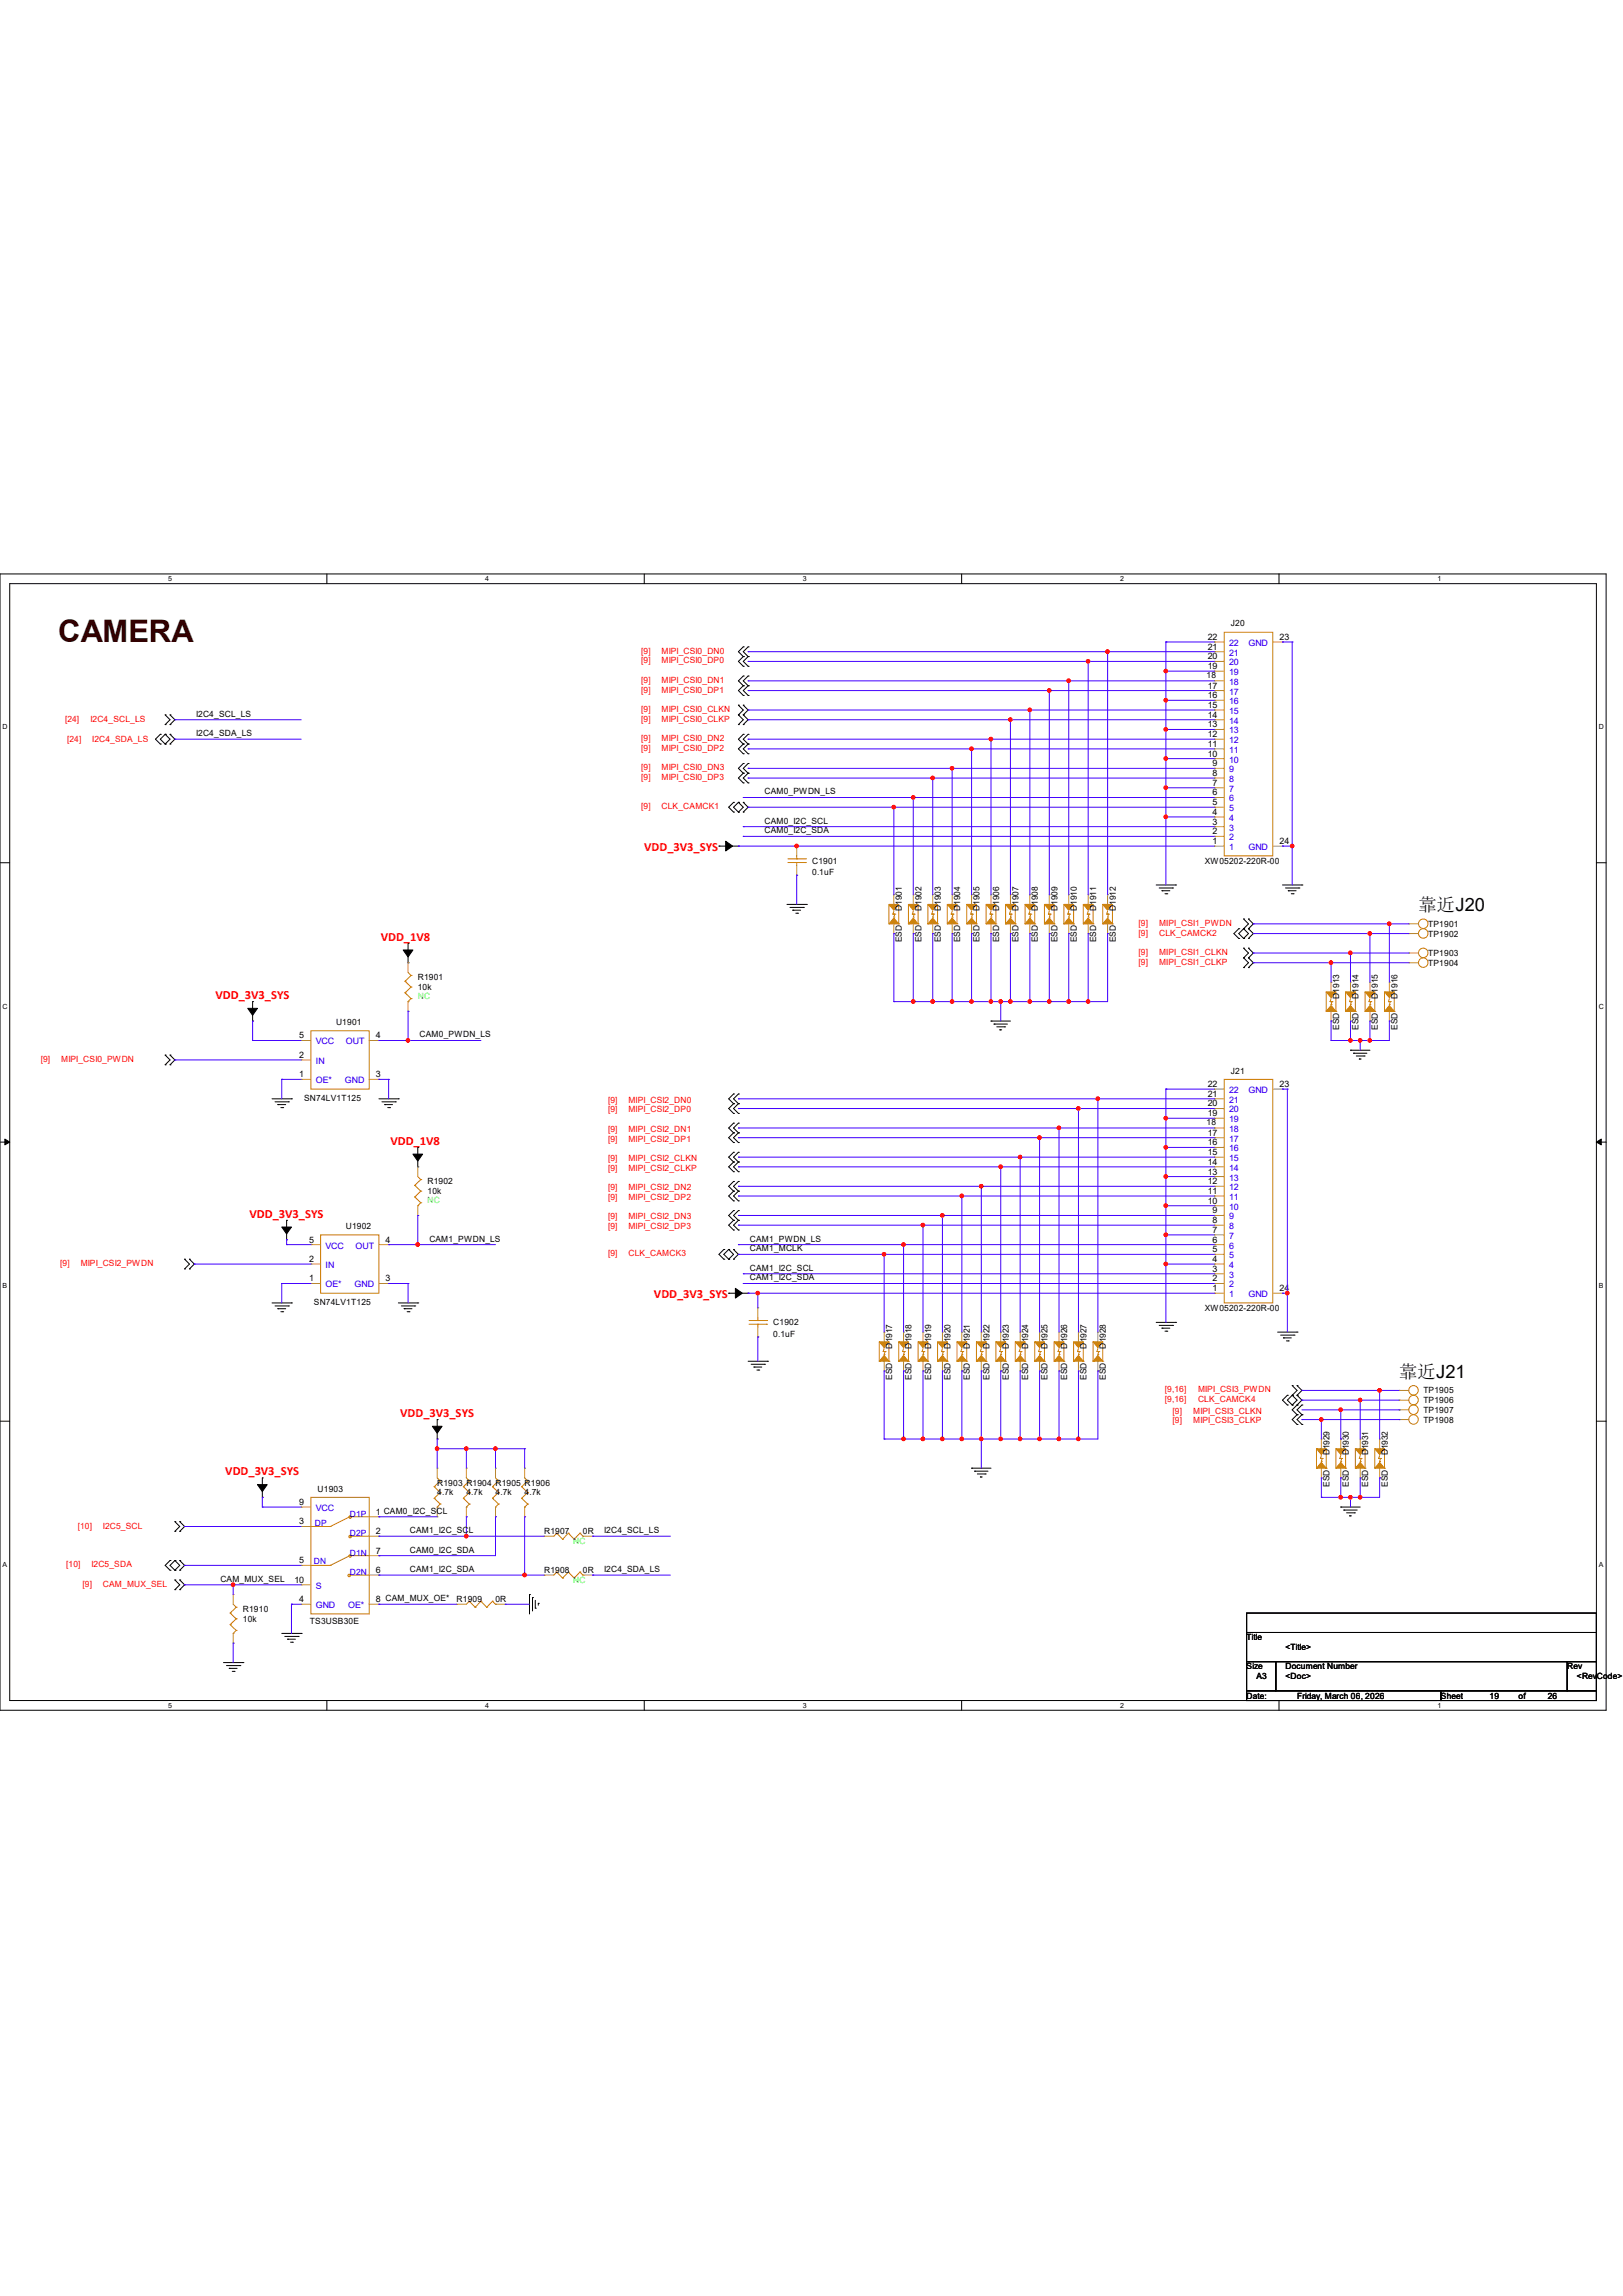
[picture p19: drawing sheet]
<svg xmlns="http://www.w3.org/2000/svg" width="297mm" height="420mm" viewBox="0 0 297 420" stroke-linecap="round" stroke-linejoin="round" font-family="sans-serif">
<defs><g id="words">
<text font-size="5.7" fill="#400000" x="10.7" y="117.4">CAMERA</text>
<g font-size="3.3">
<text x="259.6" y="166.7">靠近J20</text>
<text x="256" y="252">靠近J21</text>
</g>
<g font-size="2.3" fill="#f00">
<text x="117.9" y="155.7">VDD_3V3_SYS</text>
<text x="69.7" y="172">VDD_1V8</text>
<text x="39.5" y="182.7">VDD_3V3_SYS</text>
<text x="71.5" y="209.4">VDD_1V8</text>
<text x="45.7" y="222.7">VDD_3V3_SYS</text>
<text x="119.7" y="237.5">VDD_3V3_SYS</text>
<text x="73.2" y="259.2">VDD_3V3_SYS</text>
<text x="41.2" y="269.8">VDD_3V3_SYS</text>
</g>
<g font-size="1.6" fill="#f00">
<text x="117.3" y="119.6">[9]</text>
<text x="121.1" y="119.6">MIPI_CSI0_DN0</text>
<text x="117.3" y="121.4">[9]</text>
<text x="117.3" y="124.9">[9]</text>
<text x="121.1" y="121.4">MIPI_CSI0_DP0</text>
<text x="121.1" y="124.9">MIPI_CSI0_DN1</text>
<text x="117.3" y="130.3">[9]</text>
<text x="117.3" y="126.7">[9]</text>
<text x="121.1" y="130.3">MIPI_CSI0_CLKN</text>
<text x="121.1" y="126.7">MIPI_CSI0_DP1</text>
<text x="11.9" y="132">[24]</text>
<text x="12.3" y="135.8">[24]</text>
<text x="16.6" y="132">I2C4_SCL_LS</text>
<text x="16.9" y="135.8">I2C4_SDA_LS</text>
<text x="117.3" y="132">[9]</text>
<text x="117.3" y="135.6">[9]</text>
<text x="117.3" y="137.4">[9]</text>
<text x="121.1" y="132">MIPI_CSI0_CLKP</text>
<text x="121.1" y="135.6">MIPI_CSI0_DN2</text>
<text x="121.1" y="137.4">MIPI_CSI0_DP2</text>
<text x="117.3" y="140.9">[9]</text>
<text x="117.3" y="142.7">[9]</text>
<text x="121.1" y="140.9">MIPI_CSI0_DN3</text>
<text x="121.1" y="142.7">MIPI_CSI0_DP3</text>
<text x="117.3" y="148">[9]</text>
<text x="121.1" y="148">CLK_CAMCK1</text>
<text x="208.4" y="171.2">[9]</text>
<text x="208.4" y="169.4">[9]</text>
<text x="212.1" y="171.2">CLK_CAMCK2</text>
<text x="212.1" y="169.4">MIPI_CSI1_PWDN</text>
<text x="208.4" y="174.7">[9]</text>
<text x="208.4" y="176.5">[9]</text>
<text x="212.1" y="174.7">MIPI_CSI1_CLKN</text>
<text x="212.1" y="176.5">MIPI_CSI1_CLKP</text>
<text x="7.5" y="194.3">[9]</text>
<text x="11.2" y="194.3">MIPI_CSI0_PWDN</text>
<text x="111.3" y="201.7">[9]</text>
<text x="111.3" y="203.5">[9]</text>
<text x="115" y="201.7">MIPI_CSI2_DN0</text>
<text x="115" y="203.5">MIPI_CSI2_DP0</text>
<text x="111.3" y="207">[9]</text>
<text x="111.3" y="208.8">[9]</text>
<text x="115" y="207">MIPI_CSI2_DN1</text>
<text x="115" y="208.8">MIPI_CSI2_DP1</text>
<text x="111.3" y="212.4">[9]</text>
<text x="111.3" y="214.2">[9]</text>
<text x="115" y="212.4">MIPI_CSI2_CLKN</text>
<text x="115" y="214.2">MIPI_CSI2_CLKP</text>
<text x="111.3" y="217.7">[9]</text>
<text x="111.3" y="219.5">[9]</text>
<text x="115" y="217.7">MIPI_CSI2_DN2</text>
<text x="115" y="219.5">MIPI_CSI2_DP2</text>
<text x="111.3" y="223">[9]</text>
<text x="111.3" y="224.8">[9]</text>
<text x="115" y="223">MIPI_CSI2_DN3</text>
<text x="115" y="224.8">MIPI_CSI2_DP3</text>
<text x="11" y="231.6">[9]</text>
<text x="14.8" y="231.6">MIPI_CSI2_PWDN</text>
<text x="111.3" y="229.8">[9]</text>
<text x="115" y="229.8">CLK_CAMCK3</text>
<text x="213.2" y="254.7">[9,16]</text>
<text x="213.2" y="256.5">[9,16]</text>
<text x="219.2" y="254.7">MIPI_CSI3_PWDN</text>
<text x="219.2" y="256.5">CLK_CAMCK4</text>
<text x="214.6" y="258.6">[9]</text>
<text x="214.6" y="260.4">[9]</text>
<text x="218.4" y="258.6">MIPI_CSI3_CLKN</text>
<text x="218.4" y="260.4">MIPI_CSI3_CLKP</text>
<text x="14.2" y="279.6">[10]</text>
<text x="18.8" y="279.6">I2C5_SCL</text>
<text x="12.1" y="286.7">[10]</text>
<text x="16.7" y="286.7">I2C5_SDA</text>
<text x="15.1" y="290.3">[9]</text>
<text x="18.8" y="290.3">CAM_MUX_SEL</text>
</g>
<g font-size="1.6">
<text x="221" y="118.8">21</text>
<text x="221" y="117.1">22</text>
<text x="225.3" y="114.6">J20</text>
<text x="234.1" y="117.1">23</text>
<text x="220.8" y="124">18</text>
<text x="221" y="125.9">17</text>
<text x="221" y="122.4">19</text>
<text x="221" y="120.6">20</text>
<text x="35.9" y="131.1">I2C4_SCL_LS</text>
<text x="221" y="131.3">14</text>
<text x="221" y="129.5">15</text>
<text x="221" y="127.7">16</text>
<text x="35.9" y="134.7">I2C4_SDA_LS</text>
<text x="221" y="136.6">11</text>
<text x="221" y="134.8">12</text>
<text x="221" y="133.1">13</text>
<text x="221" y="138.4">10</text>
<text x="221.9" y="143.7">7</text>
<text x="221.9" y="141.9">8</text>
<text x="221.9" y="140.2">9</text>
<text x="139.9" y="145.3">CAM0_PWDN_LS</text>
<text x="221.9" y="149.1">4</text>
<text x="221.9" y="147.3">5</text>
<text x="221.9" y="145.5">6</text>
<text x="139.9" y="150.7">CAM0_I2C_SCL</text>
<text x="139.9" y="152.4">CAM0_I2C_SDA</text>
<text x="221.9" y="154.4">1</text>
<text x="221.9" y="152.6">2</text>
<text x="221.9" y="150.8">3</text>
<text x="234.1" y="154.4">24</text>
<text x="148.6" y="158">C1901</text>
<text x="148.6" y="160.1">0.1uF</text>
<text x="220.5" y="158">XW05202-220R-00</text>
<text x="165.1" y="166.7" transform="rotate(-90 165.1 166.7)">D1901</text>
<text x="168.6" y="166.7" transform="rotate(-90 168.6 166.7)">D1902</text>
<text x="172.2" y="166.7" transform="rotate(-90 172.2 166.7)">D1903</text>
<text x="175.7" y="166.7" transform="rotate(-90 175.7 166.7)">D1904</text>
<text x="179.3" y="166.7" transform="rotate(-90 179.3 166.7)">D1905</text>
<text x="182.8" y="166.7" transform="rotate(-90 182.8 166.7)">D1906</text>
<text x="186.4" y="166.7" transform="rotate(-90 186.4 166.7)">D1907</text>
<text x="189.9" y="166.7" transform="rotate(-90 189.9 166.7)">D1908</text>
<text x="193.5" y="166.7" transform="rotate(-90 193.5 166.7)">D1909</text>
<text x="197.1" y="166.7" transform="rotate(-90 197.1 166.7)">D1910</text>
<text x="200.6" y="166.7" transform="rotate(-90 200.6 166.7)">D1911</text>
<text x="204.2" y="166.7" transform="rotate(-90 204.2 166.7)">D1912</text>
<text x="165.1" y="172.4" transform="rotate(-90 165.1 172.4)">ESD</text>
<text x="168.6" y="172.4" transform="rotate(-90 168.6 172.4)">ESD</text>
<text x="172.2" y="172.4" transform="rotate(-90 172.2 172.4)">ESD</text>
<text x="175.7" y="172.4" transform="rotate(-90 175.7 172.4)">ESD</text>
<text x="179.3" y="172.4" transform="rotate(-90 179.3 172.4)">ESD</text>
<text x="182.8" y="172.4" transform="rotate(-90 182.8 172.4)">ESD</text>
<text x="186.4" y="172.4" transform="rotate(-90 186.4 172.4)">ESD</text>
<text x="189.9" y="172.4" transform="rotate(-90 189.9 172.4)">ESD</text>
<text x="193.5" y="172.4" transform="rotate(-90 193.5 172.4)">ESD</text>
<text x="197.1" y="172.4" transform="rotate(-90 197.1 172.4)">ESD</text>
<text x="200.6" y="172.4" transform="rotate(-90 200.6 172.4)">ESD</text>
<text x="204.2" y="172.4" transform="rotate(-90 204.2 172.4)">ESD</text>
<text x="261.4" y="169.5">TP1901</text>
<text x="261.4" y="171.3">TP1902</text>
<text x="76.5" y="179.3">R1901</text>
<text x="261.4" y="174.9">TP1903</text>
<text x="261.4" y="176.7">TP1904</text>
<text x="76.5" y="181.1">10k</text>
<text x="245.1" y="182.7" transform="rotate(-90 245.1 182.7)">D1913</text>
<text x="248.6" y="182.7" transform="rotate(-90 248.6 182.7)">D1914</text>
<text x="252.2" y="182.7" transform="rotate(-90 252.2 182.7)">D1915</text>
<text x="255.7" y="182.7" transform="rotate(-90 255.7 182.7)">D1916</text>
<text x="54.8" y="190">5</text>
<text x="61.5" y="187.5">U1901</text>
<text x="68.8" y="190">4</text>
<text x="76.8" y="189.8">CAM0_PWDN_LS</text>
<text x="245.1" y="188.4" transform="rotate(-90 245.1 188.4)">ESD</text>
<text x="248.6" y="188.4" transform="rotate(-90 248.6 188.4)">ESD</text>
<text x="252.2" y="188.4" transform="rotate(-90 252.2 188.4)">ESD</text>
<text x="255.7" y="188.4" transform="rotate(-90 255.7 188.4)">ESD</text>
<text x="54.8" y="197.1">1</text>
<text x="54.8" y="193.5">2</text>
<text x="68.8" y="197.1">3</text>
<text x="225.3" y="196.4">J21</text>
<text x="55.7" y="201.4">SN74LV1T125</text>
<text x="221" y="202.4">20</text>
<text x="221" y="200.6">21</text>
<text x="221" y="198.8">22</text>
<text x="234.1" y="198.8">23</text>
<text x="220.8" y="205.8">18</text>
<text x="221" y="209.5">16</text>
<text x="221" y="207.7">17</text>
<text x="221" y="204.2">19</text>
<text x="221" y="214.8">13</text>
<text x="221" y="213.1">14</text>
<text x="221" y="211.3">15</text>
<text x="78.2" y="216.7">R1902</text>
<text x="78.2" y="218.4">10k</text>
<text x="221" y="220.2">10</text>
<text x="221" y="218.4">11</text>
<text x="221" y="216.6">12</text>
<text x="221.9" y="222">9</text>
<text x="56.6" y="227.3">5</text>
<text x="63.3" y="224.8">U1902</text>
<text x="70.6" y="227.3">4</text>
<text x="78.6" y="227.1">CAM1_PWDN_LS</text>
<text x="137.2" y="227.1">CAM1_PWDN_LS</text>
<text x="221.9" y="227.3">6</text>
<text x="221.9" y="225.5">7</text>
<text x="221.9" y="223.7">8</text>
<text x="56.6" y="230.8">2</text>
<text x="137.2" y="228.9">CAM1_MCLK</text>
<text x="137.2" y="232.4">CAM1_I2C_SCL</text>
<text x="221.9" y="232.6">3</text>
<text x="221.9" y="230.8">4</text>
<text x="221.9" y="229.1">5</text>
<text x="56.6" y="234.4">1</text>
<text x="57.4" y="238.7">SN74LV1T125</text>
<text x="70.6" y="234.4">3</text>
<text x="137.2" y="234.2">CAM1_I2C_SDA</text>
<text x="220.5" y="239.8">XW05202-220R-00</text>
<text x="221.9" y="236.2">1</text>
<text x="221.9" y="234.4">2</text>
<text x="234.1" y="236.2">24</text>
<text x="141.5" y="242.4">C1902</text>
<text x="141.5" y="244.6">0.1uF</text>
<text x="163.3" y="246.7" transform="rotate(-90 163.3 246.7)">D1917</text>
<text x="166.8" y="246.7" transform="rotate(-90 166.8 246.7)">D1918</text>
<text x="170.4" y="246.7" transform="rotate(-90 170.4 246.7)">D1919</text>
<text x="173.9" y="246.7" transform="rotate(-90 173.9 246.7)">D1920</text>
<text x="177.5" y="246.7" transform="rotate(-90 177.5 246.7)">D1921</text>
<text x="181.1" y="246.7" transform="rotate(-90 181.1 246.7)">D1922</text>
<text x="184.6" y="246.7" transform="rotate(-90 184.6 246.7)">D1923</text>
<text x="188.2" y="246.7" transform="rotate(-90 188.2 246.7)">D1924</text>
<text x="191.7" y="246.7" transform="rotate(-90 191.7 246.7)">D1925</text>
<text x="195.3" y="246.7" transform="rotate(-90 195.3 246.7)">D1926</text>
<text x="198.8" y="246.7" transform="rotate(-90 198.8 246.7)">D1927</text>
<text x="202.4" y="246.7" transform="rotate(-90 202.4 246.7)">D1928</text>
<text x="163.3" y="252.4" transform="rotate(-90 163.3 252.4)">ESD</text>
<text x="166.8" y="252.4" transform="rotate(-90 166.8 252.4)">ESD</text>
<text x="170.4" y="252.4" transform="rotate(-90 170.4 252.4)">ESD</text>
<text x="173.9" y="252.4" transform="rotate(-90 173.9 252.4)">ESD</text>
<text x="177.5" y="252.4" transform="rotate(-90 177.5 252.4)">ESD</text>
<text x="181.1" y="252.4" transform="rotate(-90 181.1 252.4)">ESD</text>
<text x="184.6" y="252.4" transform="rotate(-90 184.6 252.4)">ESD</text>
<text x="188.2" y="252.4" transform="rotate(-90 188.2 252.4)">ESD</text>
<text x="191.7" y="252.4" transform="rotate(-90 191.7 252.4)">ESD</text>
<text x="195.3" y="252.4" transform="rotate(-90 195.3 252.4)">ESD</text>
<text x="198.8" y="252.4" transform="rotate(-90 198.8 252.4)">ESD</text>
<text x="202.4" y="252.4" transform="rotate(-90 202.4 252.4)">ESD</text>
<text x="260.5" y="254.9">TP1905</text>
<text x="260.5" y="256.7">TP1906</text>
<text x="260.5" y="260.2">TP1908</text>
<text x="260.5" y="258.4">TP1907</text>
<text x="243.3" y="266.2" transform="rotate(-90 243.3 266.2)">D1929</text>
<text x="246.8" y="266.2" transform="rotate(-90 246.8 266.2)">D1930</text>
<text x="250.4" y="266.2" transform="rotate(-90 250.4 266.2)">D1931</text>
<text x="254" y="266.2" transform="rotate(-90 254 266.2)">D1932</text>
<text x="54.8" y="275.3">9</text>
<text x="58.1" y="272.8">U1903</text>
<text x="80" y="271.8">R1903 R1904 R1905 R1906</text>
<text x="80" y="273.6">4.7k</text>
<text x="85.3" y="273.6">4.7k</text>
<text x="90.7" y="273.6">4.7k</text>
<text x="96" y="273.6">4.7k</text>
<text x="243.3" y="271.9" transform="rotate(-90 243.3 271.9)">ESD</text>
<text x="246.8" y="271.9" transform="rotate(-90 246.8 271.9)">ESD</text>
<text x="250.4" y="271.9" transform="rotate(-90 250.4 271.9)">ESD</text>
<text x="254" y="271.9" transform="rotate(-90 254 271.9)">ESD</text>
<text x="54.8" y="278.9">3</text>
<text x="68.8" y="277.1">1 CAM0_I2C_SCL</text>
<text x="68.8" y="280.6">2</text>
<text x="75" y="280.5">CAM1_I2C_SCL</text>
<text x="99.6" y="280.7">R1907</text>
<text x="106.7" y="280.7">0R</text>
<text x="110.6" y="280.5">I2C4_SCL_LS</text>
<text x="54.8" y="286">5</text>
<text x="68.8" y="287.7">6</text>
<text x="68.8" y="284.2">7</text>
<text x="75" y="284">CAM0_I2C_SDA</text>
<text x="75" y="287.6">CAM1_I2C_SDA</text>
<text x="99.6" y="287.8">R1908</text>
<text x="106.7" y="287.8">0R</text>
<text x="110.6" y="287.6">I2C4_SDA_LS</text>
<text x="40.3" y="289.3">CAM_MUX_SEL</text>
<text x="53.9" y="289.5">10</text>
<text x="54.8" y="293.1">4</text>
<text x="68.8" y="293.1">8 CAM_MUX_OE*</text>
<text x="83.6" y="293.1">R1909</text>
<text x="90.7" y="293.1">0R</text>
<text x="44.4" y="294.9">R1910</text>
<text x="44.4" y="296.7">10k</text>
<text x="56.7" y="297">TS3USB30E</text>
<text x="228.1" y="300.1">Title</text>
<text x="228.1" y="305.4">Size</text>
<text x="235.2" y="305.4">Document Number</text>
<text x="235.2" y="301.8">&lt;Title&gt;</text>
<text x="286.8" y="305.4">Rev</text>
<text x="228.1" y="310.7">Date:</text>
<text x="229.9" y="307.2">A3</text>
<text x="235.2" y="307.2">&lt;Doc&gt;</text>
<text x="237.4" y="310.7">Friday, March 06, 2026</text>
<text x="263.7" y="310.7">Sheet</text>
<text x="272.6" y="310.7">19</text>
<text x="277.9" y="310.7">of</text>
<text x="283.2" y="310.7">26</text>
<text x="288.6" y="307.2">&lt;RevCode&gt;</text>
</g>
<g font-size="1.6" fill="#00c">
<text x="224.9" y="119.9">21</text>
<text x="224.9" y="118.2">22</text>
<text x="228.5" y="118.2">GND</text>
<text x="224.9" y="125.3">18</text>
<text x="224.9" y="123.5">19</text>
<text x="224.9" y="121.7">20</text>
<text x="224.9" y="130.6">15</text>
<text x="224.9" y="128.8">16</text>
<text x="224.9" y="127">17</text>
<text x="224.9" y="137.7">11</text>
<text x="224.9" y="135.9">12</text>
<text x="224.9" y="134.2">13</text>
<text x="224.9" y="132.4">14</text>
<text x="224.9" y="143">8</text>
<text x="224.9" y="141.3">9</text>
<text x="224.9" y="139.5">10</text>
<text x="224.9" y="148.4">5</text>
<text x="224.9" y="146.6">6</text>
<text x="224.9" y="144.8">7</text>
<text x="224.9" y="155.5">1</text>
<text x="224.9" y="153.7">2</text>
<text x="224.9" y="151.9">3</text>
<text x="224.9" y="150.2">4</text>
<text x="228.5" y="155.5">GND</text>
<text x="57.8" y="191.1">VCC</text>
<text x="63.3" y="191.1">OUT</text>
<text x="57.8" y="194.6">IN</text>
<text x="57.8" y="198.2">OE*</text>
<text x="63.1" y="198.2">GND</text>
<text x="224.9" y="203.5">20</text>
<text x="224.9" y="201.7">21</text>
<text x="224.9" y="199.9">22</text>
<text x="228.5" y="199.9">GND</text>
<text x="224.9" y="208.8">17</text>
<text x="224.9" y="207.1">18</text>
<text x="224.9" y="205.3">19</text>
<text x="224.9" y="215.9">13</text>
<text x="224.9" y="214.2">14</text>
<text x="224.9" y="212.4">15</text>
<text x="224.9" y="210.6">16</text>
<text x="224.9" y="221.3">10</text>
<text x="224.9" y="219.5">11</text>
<text x="224.9" y="217.7">12</text>
<text x="224.9" y="226.6">7</text>
<text x="224.9" y="224.8">8</text>
<text x="224.9" y="223.1">9</text>
<text x="59.6" y="231.9">IN</text>
<text x="59.6" y="228.4">VCC</text>
<text x="65.1" y="228.4">OUT</text>
<text x="224.9" y="233.7">3</text>
<text x="224.9" y="231.9">4</text>
<text x="224.9" y="230.2">5</text>
<text x="224.9" y="228.4">6</text>
<text x="59.6" y="235.5">OE*</text>
<text x="64.9" y="235.5">GND</text>
<text x="224.9" y="237.3">1</text>
<text x="224.9" y="235.5">2</text>
<text x="228.5" y="237.3">GND</text>
<text x="57.6" y="279.1">DP</text>
<text x="57.8" y="276.4">VCC</text>
<text x="64" y="277.4">D1P</text>
<text x="64" y="281">D2P</text>
<text x="57.4" y="286.2">DN</text>
<text x="64" y="284.6">D1N</text>
<text x="57.8" y="290.6">S</text>
<text x="64" y="288.1">D2N</text>
<text x="57.8" y="294.2">GND</text>
<text x="63.7" y="294.2">OE*</text>
</g>
<g font-size="1.6" fill="#0f0">
<text x="76.5" y="182.7">NC</text>
<text x="78.2" y="220">NC</text>
<text x="104.9" y="282.4">NC</text>
<text x="104.9" y="289.6">NC</text>
</g>
<g font-size="1.3">
<text x="30.8" y="106.3">5</text>
<text x="88.8" y="106.3">4</text>
<text x="146.9" y="106.3">3</text>
<text x="205" y="106.3">2</text>
<text x="263.1" y="106.3">1</text>
<text x=".5" y="133.4">D</text>
<text x="292.6" y="133.4">D</text>
<text x=".5" y="184.5">C</text>
<text x="292.6" y="184.5">C</text>
<text x=".5" y="235.6">B</text>
<text x="292.6" y="235.6">B</text>
<text x=".5" y="286.6">A</text>
<text x="292.6" y="286.6">A</text>
<text x="30.8" y="312.4">5</text>
<text x="88.8" y="312.4">4</text>
<text x="146.9" y="312.4">3</text>
<text x="205" y="312.4">2</text>
<text x="263.1" y="312.4">1</text>
</g>
</g></defs>
<path d="M0 105h293.9v207.8h-293.9zM1.8 106.8h290.3v204.3h-290.3z" fill="none" stroke="#000" stroke-width=".18"/>
<g fill="#fff">
<path d="M30.8 105.2h.7v1.4h-.7z"/>
<path d="M30.8 311.2h.7v1.4h-.7z"/>
</g>
<path d="M59.8 105v1.8M59.8 311.1v1.7" fill="none" stroke="#000" stroke-width=".18"/>
<g fill="#fff">
<path d="M88.8 105.2h.7v1.4h-.7z"/>
<path d="M88.8 311.2h.7v1.4h-.7z"/>
</g>
<path d="M117.9 105v1.8M117.9 311.1v1.7" fill="none" stroke="#000" stroke-width=".18"/>
<g fill="#fff">
<path d="M146.9 105.2h.7v1.4h-.7z"/>
<path d="M146.9 311.2h.7v1.4h-.7z"/>
</g>
<path d="M176 105v1.8M176 311.1v1.7" fill="none" stroke="#000" stroke-width=".18"/>
<g fill="#fff">
<path d="M205 105.2h.7v1.4h-.7z"/>
<path d="M205 311.2h.7v1.4h-.7z"/>
</g>
<path d="M234.1 105v1.8M234.1 311.1v1.7" fill="none" stroke="#000" stroke-width=".18"/>
<g fill="#fff">
<path d="M263.1 105.2h.6v1.4h-.6z"/>
<path d="M263.1 311.2h.6v1.4h-.6z"/>
<path d="M.5 132.3h.9v1.4h-.9z"/>
<path d="M292.6 132.3h.9v1.4h-.9z"/>
<path d="M.5 183.3h.9v1.4h-.9z"/>
<path d="M292.6 183.3h.9v1.4h-.9z"/>
</g>
<path d="M0 157.8h1.8M292.1 157.8h1.8" fill="none" stroke="#000" stroke-width=".18"/>
<g fill="#fff">
<path d="M.5 234.4h.8v1.4h-.8z"/>
<path d="M292.6 234.4h.8v1.4h-.8z"/>
</g>
<path d="M0 208.9h1.8M292.1 208.9h1.8" fill="none" stroke="#000" stroke-width=".18"/>
<path d="M.9 208.4l.9 .5-.9 .5zM292.1 208.9l.9-.5v1z" fill="#000" stroke="#000" stroke-width=".18"/>
<g fill="#fff">
<path d="M.5 285.5h.8v1.4h-.8z"/>
<path d="M292.6 285.5h.8v1.4h-.8z"/>
</g>
<g fill="none" stroke="#000" stroke-width=".18">
<path d="M136 118.3h.1M136 118.3l-.9 .9 .9 .9M136.9 118.3h.1M136.9 118.3l-.9 .9 .9 .9M29.3 134.3h.1M29.3 136.1h.1M29.3 134.3l-.9 .9 .9 .9M30.2 130.8h.1M30.2 132.5h.1M30.2 134.3h.1M30.2 136.1h.1M30.2 130.8l.9 .9-.9 .8"/>
<path d="M30.2 134.3l-.9 .9 .9 .9M30.2 134.3l.9 .9-.9 .9M31.1 132.5h.1M31.1 130.8h.1M31.1 134.3h.1M31.1 136.1h.1M31.1 130.8l.9 .9-.9 .8M31.1 134.3l.9 .9-.9 .9M135.1 129h.1M135.1 130.8h.1M135.1 132.5h.1M135.1 129l.9 .9-.9 .9"/>
<path d="M135.1 130.8l.9 .9-.9 .8M136 120.1h.1M136 121.9h.1M136 130.8h.1M136 129h.1M136 132.5h.1M136 125.4h.1M136 123.7h.1M136 127.2h.1M136 136.1h.1M136 134.3h.1M136 137.9h.1"/>
<path d="M136 139.7h.1M136 120.1l-.9 .9 .9 .9M136 129l.9 .9-.9 .9M136 130.8l.9 .9-.9 .8M136 123.7l-.9 .8 .9 .9M136 125.4l-.9 .9 .9 .9M136 134.3l-.9 .9 .9 .9M136 136.1l-.9 .9 .9 .9M136 139.7l-.9 .8 .9 .9M136.9 120.1h.1M136.9 121.9h.1M136.9 125.4h.1"/>
<path d="M136.9 123.7h.1M136.9 127.2h.1M136.9 136.1h.1M136.9 134.3h.1M136.9 137.9h.1M136.9 139.7h.1M136.9 120.1l-.9 .9 .9 .9M136.9 123.7l-.9 .8 .9 .9M136.9 125.4l-.9 .9 .9 .9M136.9 134.3l-.9 .9 .9 .9M136.9 136.1l-.9 .9 .9 .9M136.9 139.7l-.9 .8 .9 .9"/>
<path d="M131.6 154.8h.1M131.6 154.8h1.9M133.9 154.8h1.2M134.2 148.5h.1M134.2 146.8h.1M134.2 146.8l-.9 .9 .9 .8M135.1 154.8h.1M135.1 148.5h.1M135.1 146.8h.1M135.1 146.8l-.9 .9 .9 .8M135.1 146.8l.9 .9-.9 .8M136 148.5h.1"/>
<path d="M136 146.8h.1M136 141.4h.1M136 143.2h.1M136 146.8l.9 .9-.9 .8M136 141.4l-.9 .9 .9 .9M136.9 141.4h.1M136.9 143.2h.1M136.9 141.4l-.9 .9 .9 .9M74.7 176.1h.1M74.7 172.6h.1M74.7 172.6v1.9M74.7 174.9v1.2"/>
<path d="M144 165.4h3.6M144.6 166h2.4M145.1 166.5h.1M145.1 166.5h1.4M145.6 167h.4M146 167h.1M147 166h.1M147.6 165.4h.1M211.6 161.9h3.5M212.1 162.4h2.5M212.6 162.9h.1M212.6 162.9h1.5"/>
<path d="M213.2 163.5h.3M213.5 163.5h.1M214.6 162.4h.1M215.1 161.9h.1M226.7 171.7h.1M226.7 169.9h.1M226.7 169.9l-.9 .9 .9 .9M227.6 175.2h.1M227.6 173.4h.1M227.6 177h.1M227.6 171.7h.1M227.6 169.9h.1"/>
<path d="M227.6 168.1h.1M227.6 173.4l.9 .9-.9 .9M227.6 175.2l.9 .9-.9 .9M227.6 168.1l.9 .9-1.8 1.8 .9 .9M227.6 169.9l.9 .9-.9 .9M228.5 173.4h.1M228.5 175.2h.1M228.5 177h.1M228.5 171.7h.1M228.5 169.9h.1M228.5 168.1h.1M228.5 173.4l.9 .9-.9 .9"/>
<path d="M228.5 175.2l.9 .9-.9 .9M228.5 169.9l.9 .9-.9 .9M228.5 168.1l.9 .9-.9 .9M234.7 161.9h3.6M235.2 162.4h2.5M235.8 162.9h.1M235.8 162.9h1.4M236.3 163.5h.3M236.6 163.5h.1M237.7 162.4h.1M238.3 161.9h.1M30.2 193h.1"/>
<path d="M30.2 194.8h.1M30.2 193l.9 .9-.9 .9M31.1 194.8h.1M31.1 193h.1M31.1 193l.9 .9-.9 .9M46.2 186.8h.1M46.2 183.2h.1M46.2 183.2v2M46.2 185.5v1.3M181.4 186.8h.1M181.4 186.8h3.5M181.9 187.3h.1"/>
<path d="M181.9 187.3h2.5M182.4 187.8h1.5M183 188.4h.1M183 188.4h.3M183.9 187.8h.1M247.1 192.1h.1M247.1 192.1h3.6M247.7 192.7h.1M247.7 192.7h2.4M248.2 193.2h1.4M248.8 193.7h.1M248.8 193.7h.3"/>
<path d="M249.6 193.2h.1M49.8 201h3.5M50.3 201.5h2.5M50.8 202.1h.1M50.8 202.1h1.5M51.4 202.6h.3M51.7 202.6h.1M52.8 201.5h.1M53.3 201h.1M69.3 201h3.6M69.9 201.5h2.4M70.4 202.1h.1"/>
<path d="M70.4 202.1h1.4M71 202.6h.3M71.3 202.6h.1M72.3 201.5h.1M72.9 201h.1M76.5 213.4h.1M76.5 209.9h.1M76.5 209.9v1.9M76.5 212.2v1.2M134.2 200.1h.1M134.2 201.9h.1M134.2 203.7h.1"/>
<path d="M134.2 210.8h.1M134.2 212.6h.1M134.2 214.3h.1M134.2 205.4h.1M134.2 207.2h.1M134.2 209h.1M134.2 216.1h.1M134.2 217.9h.1M134.2 219.7h.1M134.2 200.1l-.9 .9 .9 .9M134.2 201.9l-.9 .9 .9 .9M134.2 210.8l-.9 .9 .9 .9"/>
<path d="M134.2 212.6l-.9 .8 .9 .9M134.2 205.4l-.9 .9 .9 .9M134.2 207.2l-.9 .9 .9 .9M134.2 216.1l-.9 .9 .9 .9M134.2 217.9l-.9 .9 .9 .9M135.1 200.1h.1M135.1 201.9h.1M135.1 203.7h.1M135.1 210.8h.1M135.1 212.6h.1M135.1 214.3h.1M135.1 205.4h.1"/>
<path d="M135.1 207.2h.1M135.1 209h.1M135.1 216.1h.1M135.1 217.9h.1M135.1 219.7h.1M135.1 200.1l-.9 .9 .9 .9M135.1 201.9l-.9 .9 .9 .9M135.1 210.8l-.9 .9 .9 .9M135.1 212.6l-.9 .8 .9 .9M135.1 205.4l-.9 .9 .9 .9M135.1 207.2l-.9 .9 .9 .9M135.1 216.1l-.9 .9 .9 .9"/>
<path d="M135.1 217.9l-.9 .9 .9 .9M33.8 230.3h.1M33.8 232.1h.1M33.8 230.3l.9 .9-.9 .9M34.7 232.1h.1M34.7 230.3h.1M34.7 230.3l.9 .9-.9 .9M49.8 238.3h3.5M50.3 238.9h2.5M50.8 239.4h.1M50.8 239.4h1.5M51.4 239.9h.3"/>
<path d="M51.7 239.9h.1M52.5 226.8h.1M52.5 223.2h.1M52.5 223.2v2M52.5 225.6v1.2M52.8 238.9h.1M53.3 238.3h.1M72.9 238.3h3.6M73.4 238.9h2.5M74 239.4h.1M74 239.4h1.4M74.5 239.9h.3"/>
<path d="M74.8 239.9h.1M75.9 238.9h.1M76.5 238.3h.1M132.5 230.3h.1M132.5 228.6h.1M132.5 228.6l-.9 .8 .9 .9M133.3 236.6h.1M133.3 230.3h.1M133.3 228.6h.1M133.3 236.6h2M133.3 228.6l-.8 .8 .8 .9M133.3 228.6l.9 .8-.9 .9"/>
<path d="M134.2 230.3h.1M134.2 228.6h.1M134.2 221.4h.1M134.2 223.2h.1M134.2 225h.1M134.2 228.6l.9 .8-.9 .9M134.2 221.4l-.9 .9 .9 .9M134.2 223.2l-.9 .9 .9 .9M135.1 221.4h.1M135.1 223.2h.1M135.1 225h.1M135.1 221.4l-.9 .9 .9 .9"/>
<path d="M135.1 223.2l-.9 .9 .9 .9M135.7 236.6h1.2M136.9 236.6h.1M0 260h1.8M80 259.7h.1M80 259.7v1.9M136.9 249h3.6M137.5 249.6h2.4M138 250.1h.1M138 250.1h1.4M138.5 250.6h.4M138.9 250.6h.1"/>
<path d="M139.9 249.6h.1M140.5 249h.1M211.6 241.9h3.5M212.1 242.4h2.5M212.6 243h.1M212.6 243h1.5M213.2 243.5h.3M213.5 243.5h.1M214.6 242.4h.1M215.1 241.9h.1M233.8 243.7h3.6M234.4 244.2h2.4"/>
<path d="M234.9 244.7h.1M234.9 244.7h1.4M235.4 245.3h.4M235.6 257h.1M235.6 255.2h.1M235.6 255.2l-.9 .9 .9 .9M235.8 245.3h.1M236.5 253.4h.1M236.5 255.2h.1M236.5 257h.1M236.5 253.4l.9 .9-1.8 1.8 .9 .9M236.5 255.2l.9 .9-.9 .9"/>
<path d="M236.8 244.2h.1M237.4 243.7h.1M237.4 257h.1M237.4 258.8h.1M237.4 255.2h.1M237.4 253.4h.1M237.4 255.2l.9 .9-1.8 1.8 .9 .9M237.4 258.8l-.9 .9 .9 .9M237.4 253.4l.9 .9-.9 .9M238.3 257h.1M238.3 258.8h.1M238.3 257l-.9 .9 .9 .9"/>
<path d="M238.3 258.8l-.9 .9 .9 .9M292.1 260h1.8M32 278.3h.1M32 278.3l.9 .9-.9 .9M32.9 278.3h.1M32.9 278.3l.9 .9-.9 .9M48 273.9h.1M48 270.3h.1M48 270.3v2M48 272.7v1.2M80 263.2h.1M80 262v1.2"/>
<path d="M177.8 268.6h.1M177.8 268.6h3.6M178.4 269.1h.1M178.4 269.1h2.4M178.9 269.6h1.4M179.4 270.2h.1M179.4 270.2h.3M180.3 269.6h.1M237.4 260.6h.1M238.3 260.6h.1M245.4 275.7h.1M245.4 275.7h3.5"/>
<path d="M245.9 276.2h.1M245.9 276.2h2.5M246.4 276.7h1.5M247 277.3h.1M247 277.3h.3M247.9 276.7h.1M31.1 287.2h.1M31.1 285.5h.1M31.1 285.5l-.9 .8 .9 .9M32 280.1h.1M32 287.2h.1M32 285.5h.1"/>
<path d="M32 289h.1M32 290.8h.1M32 285.5l-.9 .8 .9 .9M32 285.5l.9 .8-.9 .9M32 289l.9 .9-.9 .9M32.9 280.1h.1M32.9 287.2h.1M32.9 285.5h.1M32.9 290.8h.1M32.9 289h.1M32.9 289l.9 .9-.9 .9M32.9 285.5l.9 .8-.9 .9"/>
<path d="M51.6 298.8h3.5M52.1 299.3h2.5M52.6 299.8h.1M52.6 299.8h1.5M54.6 299.3h.1M55.1 298.8h.1M96.9 291.7h.1M96.9 291.7v3.5M97.5 292.2h.1M97.5 292.2v2.5M98 294.2h.1M98 292.7v1.5"/>
<path d="M98.5 293.3h.1M98.5 293.3v.3M228.1 295.1h64v3.5h-64zM228.1 298.6h64v5.4h-64zM40.9 304.1h3.5M41.4 304.7h2.5M42 305.2h.1M42 305.2h1.4M42.5 305.7h.3M42.8 305.7h.1M43.9 304.7h.1M44.4 304.1h.1"/>
<path d="M53.2 300.4h.3M53.5 300.4h.1M228.1 304h5.4v5.3h-5.4zM228.1 309.3h35.6v1.8h-35.6zM233.5 304h53.3v5.3h-53.3zM263.7 309.3h28.4v1.8h-28.4zM286.8 304h5.3v5.3h-5.3z"/>
</g>
<g fill="#000" stroke="#000" stroke-width=".18">
<path d="M132.8 153.9l1.3 .9-1.3 .9z" fill-rule="evenodd"/>
<path d="M73.8 173.8h1.8l-.9 1.2z" fill-rule="evenodd"/>
<path d="M45.3 184.4h1.8l-.9 1.3z" fill-rule="evenodd"/>
<path d="M75.6 211.1h1.7l-.8 1.3z" fill-rule="evenodd"/>
<path d="M51.6 224.5h1.7l-.8 1.2z" fill-rule="evenodd"/>
<path d="M134.6 235.7l1.2 .9-1.2 .8z" fill-rule="evenodd"/>
<path d="M47.1 271.6h1.8l-.9 1.2z" fill-rule="evenodd"/>
<path d="M79.1 260.9h1.8l-.9 1.3z" fill-rule="evenodd"/>
</g>
<g fill="none" stroke="#cc8006" stroke-width=".18">
<path d="M224 115.7h8.9v40.8h-8.9zM144.2 157.8h3.2M144.2 157.1h3.2M145.8 157.8h.1M145.8 157.1h.1M145.8 156.5v.6M145.8 157.8v.5M147.4 157.8h.1M147.4 157.1h.1M74.1 179.5h.1M74.1 179.5l1.1 1.1M74.7 177.9l.5 .5"/>
<path d="M75.2 178.4h.1M75.2 178.4l-1.1 1.1M162.7 169h.1M162.7 165.4v3.6M163.4 167.2h.1M163.4 167.2h.3M163.6 167.2h.1M163.6 167.8h.1M163.6 166.7l-.2 .5M163.7 167.2h.1M163.7 167.2l-.1 .6M164.5 169h.1"/>
<path d="M164.5 165.4v3.6M166.2 169h.1M166.2 165.4v3.6M167 167.2h.1M167 167.2h.3M167.1 167.2h.1M167.1 167.8h.1M167.1 166.7l-.1 .5M167.3 167.2h.1M167.3 167.2l-.2 .6M168 169h.1M168 165.4v3.6"/>
<path d="M169.8 169h.1M169.8 165.4v3.6M170.5 167.2h.1M170.5 167.2h.4M170.7 167.2h.1M170.7 167.8h.1M170.7 166.7l-.2 .5M170.9 167.2h.1M170.9 167.2l-.2 .6M171.6 169h.1M171.6 165.4v3.6M173.4 169h.1"/>
<path d="M173.4 165.4v3.6M174.1 167.2h.1M174.1 167.2h.3M174.2 167.2h.1M174.2 167.8h.1M174.2 166.7l-.1 .5M174.4 167.2h.1M174.4 167.2l-.2 .6M175.1 169h.1M175.1 165.4v3.6M176.9 169h.1M176.9 165.4v3.6"/>
<path d="M177.6 167.2h.1M177.6 167.2h.4M177.8 167.2h.1M177.8 167.8h.1M177.8 166.7l-.2 .5M178 167.2h.1M178 167.2l-.2 .6M178.7 169h.1M178.7 165.4v3.6M180.5 169h.1M180.5 165.4v3.6M181.2 167.2h.1"/>
<path d="M181.2 167.2h.3M181.4 167.2h.1M181.4 167.8h.1M181.4 166.7l-.2 .5M181.5 167.2h.1M181.5 167.2l-.1 .6M182.2 169h.1M182.2 165.4v3.6M184 169h.1M184 165.4v3.6M184.7 167.2h.1M184.7 167.2h.4"/>
<path d="M184.9 167.2h.1M184.9 167.8h.1M184.9 166.7l-.2 .5M185.1 167.2h.1M185.1 167.2l-.2 .6M185.8 169h.1M185.8 165.4v3.6M187.6 169h.1M187.6 165.4v3.6M188.3 167.2h.1M188.3 167.2h.3M188.5 167.2h.1"/>
<path d="M188.5 167.8h.1M188.5 166.7l-.2 .5M188.6 167.2h.1M188.6 167.2l-.1 .6M189.4 169h.1M189.4 165.4v3.6M191.1 169h.1M191.1 165.4v3.6M191.9 167.2h.1M191.9 167.2h.3M192 167.2h.1M192 167.8h.1"/>
<path d="M192 166.7l-.1 .5M192.2 167.2h.1M192.2 167.2l-.2 .6M192.9 169h.1M192.9 165.4v3.6M194.7 169h.1M194.7 165.4v3.6M195.4 167.2h.1M195.4 167.2h.3M195.6 167.2h.1M195.6 167.8h.1M195.6 166.7l-.2 .5"/>
<path d="M195.7 167.2h.1M195.7 167.2l-.1 .6M196.5 169h.1M196.5 165.4v3.6M198.2 169h.1M198.2 165.4v3.6M199 167.2h.1M199 167.2h.3M199.1 167.2h.1M199.1 167.8h.1M199.1 166.7l-.1 .5M199.3 167.2h.1"/>
<path d="M199.3 167.2l-.2 .6M200 169h.1M200 165.4v3.6M201.8 169h.1M201.8 165.4v3.6M202.5 167.2h.1M202.5 167.2h.4M202.7 167.2h.1M202.7 167.8h.1M202.7 166.7l-.2 .5M202.9 167.2h.1M202.9 167.2l-.2 .6"/>
<path d="M203.6 169h.1M203.6 165.4v3.6M56.9 188.6h10.7v10.6h-10.7zM74.1 181.6h.1M74.1 181.6l1.1 1.1M74.7 183.2h.1M75.2 180.6h.1M75.2 182.7h.1M75.2 180.6l-1.1 1M75.2 182.7l-.5 .5M224 197.4h8.9v40.9h-8.9zM242.7 185h.1"/>
<path d="M242.7 181.4v3.6M243.4 183.2h.1M243.4 183.2h.4M243.6 183.2h.1M243.6 183.8h.1M243.6 182.7l-.2 .5M243.8 183.2h.1M243.8 183.2l-.2 .6M244.5 185h.1M244.5 181.4v3.6M246.3 185h.1M246.3 181.4v3.6"/>
<path d="M247 183.2h.1M247 183.2h.3M247.1 183.2h.1M247.1 183.8h.1M247.1 182.7l-.1 .5M247.3 183.2h.1M247.3 183.2l-.2 .6M248 185h.1M248 181.4v3.6M249.8 185h.1M249.8 181.4v3.6M250.5 183.2h.1"/>
<path d="M250.5 183.2h.4M250.7 183.2h.1M250.7 183.8h.1M250.7 182.7l-.2 .5M250.9 183.2h.1M250.9 183.2l-.2 .6M251.6 185h.1M251.6 181.4v3.6M253.4 185h.1M253.4 181.4v3.6M254.1 183.2h.1M254.1 183.2h.3"/>
<path d="M254.3 183.2h.1M254.3 183.8h.1M254.3 182.7l-.2 .5M254.4 183.2h.1M254.4 183.2l-.1 .6M255.1 185h.1M255.1 181.4v3.6M75.9 216.8h.1M75.9 218.9h.1M75.9 216.8l1.1 1.1M75.9 218.9l1.1 1.1M76.5 215.2l.5 .6"/>
<path d="M77 215.8h.1M77 217.9h.1M77 215.8l-1.1 1M77 217.9l-1.1 1M58.7 225.9h10.6v10.7h-10.6zM76.5 220.6h.1M77 220h.1M77 220l-.5 .6M137.1 242.2h3.2M137.1 241.6h3.2M138.7 242.2h.1M138.7 241.6h.1"/>
<path d="M138.7 241v.6M138.7 242.2v.6M140.3 242.2h.1M140.3 241.6h.1M160.9 249h.1M160.9 245.4v3.6M161.6 247.2h.1M161.6 247.2h.4M161.8 247.2h.1M161.8 247.8h.1M161.8 246.7l-.2 .5M162 247.2h.1"/>
<path d="M162 247.2l-.2 .6M162.7 249h.1M162.7 245.4v3.6M164.5 249h.1M164.5 245.4v3.6M165.2 247.2h.1M165.2 247.2h.3M165.4 247.2h.1M165.4 247.8h.1M165.4 246.7l-.2 .5M165.5 247.2h.1M165.5 247.2l-.1 .6"/>
<path d="M166.2 249h.1M166.2 245.4v3.6M168 249h.1M168 245.4v3.6M168.7 247.2h.1M168.7 247.2h.4M168.9 247.2h.1M168.9 247.8h.1M168.9 246.7l-.2 .5M169.1 247.2h.1M169.1 247.2l-.2 .6M169.8 249h.1"/>
<path d="M169.8 245.4v3.6M171.6 249h.1M171.6 245.4v3.6M172.3 247.2h.1M172.3 247.2h.3M172.5 247.2h.1M172.5 247.8h.1M172.5 246.7l-.2 .5M172.6 247.2h.1M172.6 247.2l-.1 .6M173.4 249h.1M173.4 245.4v3.6"/>
<path d="M175.1 249h.1M175.1 245.4v3.6M175.9 247.2h.1M175.9 247.2h.3M176 247.2h.1M176 247.8h.1M176 246.7l-.1 .5M176.2 247.2h.1M176.2 247.2l-.2 .6M176.9 249h.1M176.9 245.4v3.6M178.7 249h.1"/>
<path d="M178.7 245.4v3.6M179.4 247.2h.1M179.4 247.2h.3M179.6 247.2h.1M179.6 247.8h.1M179.6 246.7l-.2 .5M179.7 247.2h.1M179.7 247.2l-.1 .6M180.5 249h.1M180.5 245.4v3.6M182.2 249h.1M182.2 245.4v3.6"/>
<path d="M183 247.2h.1M183 247.2h.3M183.1 247.2h.1M183.1 247.8h.1M183.1 246.7l-.1 .5M183.3 247.2h.1M183.3 247.2l-.2 .6M184 249h.1M184 245.4v3.6M185.8 249h.1M185.8 245.4v3.6M186.5 247.2h.1"/>
<path d="M186.5 247.2h.4M186.7 247.2h.1M186.7 247.8h.1M186.7 246.7l-.2 .5M186.9 247.2h.1M186.9 247.2l-.2 .6M187.6 249h.1M187.6 245.4v3.6M189.4 249h.1M189.4 245.4v3.6M190.1 247.2h.1M190.1 247.2h.3"/>
<path d="M190.2 247.2h.1M190.2 247.8h.1M190.2 246.7l-.1 .5M190.4 247.2h.1M190.4 247.2l-.2 .6M191.1 249h.1M191.1 245.4v3.6M192.9 249h.1M192.9 245.4v3.6M193.6 247.2h.1M193.6 247.2h.4M193.8 247.2h.1"/>
<path d="M193.8 247.8h.1M193.8 246.7l-.2 .5M194 247.2h.1M194 247.2l-.2 .6M194.7 249h.1M194.7 245.4v3.6M196.5 249h.1M196.5 245.4v3.6M197.2 247.2h.1M197.2 247.2h.3M197.4 247.2h.1M197.4 247.8h.1"/>
<path d="M197.4 246.7l-.2 .5M197.5 247.2h.1M197.5 247.2l-.1 .6M198.2 249h.1M198.2 245.4v3.6M200 249h.1M200 245.4v3.6M200.7 247.2h.1M200.7 247.2h.4M200.9 247.2h.1M200.9 247.8h.1M200.9 246.7l-.2 .5"/>
<path d="M201.1 247.2h.1M201.1 247.2l-.2 .6M201.8 249h.1M201.8 245.4v3.6M56.9 273.9h10.7v21.3h-10.7zM56.9 279.2h3.6M60.5 279.2h.1M64 277.5h.1M64 277.5l-3.5 1.7M64 277.5h3.6M79.5 271.9h.1M79.5 274.1h.1"/>
<path d="M79.5 271.9l1.1 1.1M79.5 274.1l1.1 1M80 275.7h.1M80 270.3l.6 .6M80.6 270.9h.1M80.6 273h.1M80.6 275.1h.1M80.6 270.9l-1.1 1M80.6 273l-1.1 1.1M80.6 275.1l-.6 .6M84.8 271.9h.1M84.8 274.1h.1"/>
<path d="M84.8 271.9l1.1 1.1M84.8 274.1l1.1 1M85.3 275.7h.1M85.3 270.3l.6 .6M85.9 270.9h.1M85.9 273h.1M85.9 275.1h.1M85.9 270.9l-1.1 1M85.9 273l-1.1 1.1M85.9 275.1l-.6 .6M90.1 271.9h.1M90.1 274.1h.1"/>
<path d="M90.1 271.9l1.1 1.1M90.1 274.1l1.1 1M90.7 275.7h.1M90.7 270.3l.5 .6M91.2 270.9h.1M91.2 273h.1M91.2 275.1h.1M91.2 270.9l-1.1 1M91.2 273l-1.1 1.1M91.2 275.1l-.5 .6M95.5 271.9h.1M95.5 274.1h.1"/>
<path d="M95.5 271.9l1.1 1.1M95.5 274.1l1.1 1M96 275.7h.1M96 270.3l.6 .6M96.6 270.9h.1M96.6 273h.1M96.6 275.1h.1M96.6 270.9l-1.1 1M96.6 273l-1.1 1.1M96.6 275.1l-.6 .6M240.9 268.6h.1M240.9 265v3.6"/>
<path d="M241.6 266.8h.1M241.6 266.8h.4M241.8 266.8h.1M241.8 267.3h.1M241.8 266.2l-.2 .6M242 266.8h.1M242 266.8l-.2 .5M242.7 268.6h.1M242.7 265v3.6M244.5 268.6h.1M244.5 265v3.6M245.2 266.8h.1"/>
<path d="M245.2 266.8h.3M245.4 266.8h.1M245.4 267.3h.1M245.4 266.2l-.2 .6M245.5 266.8h.1M245.5 266.8l-.1 .5M246.3 268.6h.1M246.3 265v3.6M248 268.6h.1M248 265v3.6M248.8 266.8h.1M248.8 266.8h.3"/>
<path d="M248.9 266.8h.1M248.9 267.3h.1M248.9 266.2l-.1 .6M249.1 266.8h.1M249.1 266.8l-.2 .5M249.8 268.6h.1M249.8 265v3.6M251.6 268.6h.1M251.6 265v3.6M252.3 266.8h.1M252.3 266.8h.3M252.5 266.8h.1"/>
<path d="M252.5 267.3h.1M252.5 266.2l-.2 .6M252.6 266.8h.1M252.6 266.8l-.1 .5M253.4 268.6h.1M253.4 265v3.6M42.1 295.1h.1M42.1 297.2h.1M42.1 295.1l1.1 1M42.1 297.2l1.1 1M42.7 298.8h.1M42.7 293.5l.5 .5"/>
<path d="M43.2 294h.1M43.2 296.1h.1M43.2 298.2h.1M43.2 294l-1.1 1.1M43.2 296.1l-1.1 1.1M43.2 298.2l-.5 .6M56.9 286.3h3.6M60.5 286.3h.1M64 284.6h.1M64 281h.1M64 288.1h.1M64 284.6l-3.5 1.7"/>
<path d="M64 284.6h3.6M64 281h3.6M64 288.1h3.6M85.9 292.9h.1M85.9 292.9l-.6 .6M85.9 292.9l1.1 1.1M87 294h.1M88 292.9h.1M88 292.9l-1 1.1M88 292.9l1.1 1.1M89.1 294h.1M90.1 292.9h.1"/>
<path d="M90.1 292.9l-1 1.1M90.1 292.9l.6 .6M90.7 293.5h.1M101.9 280.5h.1M101.9 287.6h.1M101.9 280.5l-.6 .5M101.9 280.5l1.1 1.1M101.9 287.6l-.6 .5M101.9 287.6l1.1 1.1M103 281.6h.1M103 288.7h.1M104 280.5h.1"/>
<path d="M104 287.6h.1M104 280.5l-1 1.1M104 280.5l1.1 1.1M104 287.6l-1 1.1M104 287.6l1.1 1.1M105.1 281.6h.1M105.1 288.7h.1M106.1 280.5h.1M106.1 287.6h.1M106.1 280.5l-1 1.1M106.1 280.5l.6 .5M106.1 287.6l-1 1.1"/>
<path d="M106.1 287.6l.6 .5M106.7 281h.1M106.7 288.1h.1"/>
<circle cx="260.5" cy="169" r=".87"/>
<circle cx="260.5" cy="176.1" r=".87"/>
<circle cx="260.5" cy="170.8" r=".87"/>
<circle cx="260.5" cy="174.3" r=".87"/>
<circle cx="258.7" cy="256.1" r=".87"/>
<circle cx="258.7" cy="257.9" r=".87"/>
<circle cx="258.7" cy="254.3" r=".87"/>
<circle cx="258.7" cy="259.7" r=".87"/>
<circle cx="64.1" cy="277.5" r=".23"/>
<circle cx="63.9" cy="288.2" r=".23"/>
<circle cx="64.1" cy="281.1" r=".23"/>
<circle cx="64.1" cy="284.6" r=".23"/>
</g>
<g fill="none" stroke="#a84" stroke-width=".18">
<path d="M222.2 119.2h.1M222.2 117.4h.1M222.2 119.2h1.8M222.2 117.4h1.8M232.9 117.4h1.8M234.7 117.4h.1M222.2 138.8h.1M222.2 137h.1M222.2 135.2h.1M222.2 133.4h.1M222.2 131.7h.1M222.2 129.9h.1"/>
<path d="M222.2 128.1h.1M222.2 126.3h.1M222.2 124.5h.1M222.2 122.8h.1M222.2 121h.1M222.2 138.8h1.8M222.2 137h1.8M222.2 135.2h1.8M222.2 133.4h1.8M222.2 131.7h1.8M222.2 129.9h1.8M222.2 128.1h1.8"/>
<path d="M222.2 126.3h1.8M222.2 124.5h1.8M222.2 122.8h1.8M222.2 121h1.8M145.8 154.8h.1M145.8 154.8v1.7M145.8 158.3v1.8M222.2 154.8h.1M222.2 153h.1M222.2 151.2h.1M222.2 149.4h.1M222.2 147.7h.1"/>
<path d="M222.2 145.9h.1M222.2 144.1h.1M222.2 142.3h.1M222.2 140.5h.1M222.2 154.8h1.8M222.2 153h1.8M222.2 151.2h1.8M222.2 149.4h1.8M222.2 147.7h1.8M222.2 145.9h1.8M222.2 144.1h1.8M222.2 142.3h1.8"/>
<path d="M222.2 140.5h1.8M232.9 154.8h1.8M234.7 154.8h.1M74.7 176.1h.1M74.7 176.1v1.8M145.8 160.1h.1M163.6 163.7h.1M163.6 170.8h.1M163.6 163.7v1.7M163.6 169v1.8M167.1 163.7h.1M167.1 170.8h.1"/>
<path d="M167.1 163.7v1.7M167.1 169v1.8M170.7 163.7h.1M170.7 170.8h.1M170.7 163.7v1.7M170.7 169v1.8M174.2 163.7h.1M174.2 170.8h.1M174.2 163.7v1.7M174.2 169v1.8M177.8 163.7h.1M177.8 170.8h.1"/>
<path d="M177.8 163.7v1.7M177.8 169v1.8M181.4 163.7h.1M181.4 170.8h.1M181.4 163.7v1.7M181.4 169v1.8M184.9 163.7h.1M184.9 170.8h.1M184.9 163.7v1.7M184.9 169v1.8M188.5 163.7h.1M188.5 170.8h.1"/>
<path d="M188.5 163.7v1.7M188.5 169v1.8M192 163.7h.1M192 170.8h.1M192 163.7v1.7M192 169v1.8M195.6 163.7h.1M195.6 170.8h.1M195.6 163.7v1.7M195.6 169v1.8M199.1 163.7h.1M199.1 170.8h.1"/>
<path d="M199.1 163.7v1.7M199.1 169v1.8M202.7 163.7h.1M202.7 170.8h.1M202.7 163.7v1.7M202.7 169v1.8M243.6 179.7h.1M243.6 179.7v1.7M247.1 179.7h.1M247.1 179.7v1.7M250.7 179.7h.1M250.7 179.7v1.7"/>
<path d="M254.3 179.7h.1M254.3 179.7v1.7M257.8 169h.1M257.8 170.8h.1M257.8 174.3h.1M257.8 176.1h.1M257.8 169h1.8M257.8 170.8h1.8M257.8 174.3h1.8M257.8 176.1h1.8M55.1 197.4h.1M55.1 193.9h.1"/>
<path d="M55.1 190.3h.1M55.1 197.4h1.8M55.1 193.9h1.8M55.1 190.3h1.8M67.6 197.4h1.7M67.6 190.3h1.7M69.3 197.4h.1M69.3 190.3h.1M74.7 185h.1M74.7 183.2v1.8M222.2 199.2h.1M222.2 199.2h1.8"/>
<path d="M232.9 199.2h1.8M234.7 199.2h.1M243.6 186.8h.1M243.6 185v1.8M247.1 186.8h.1M247.1 185v1.8M250.7 186.8h.1M250.7 185v1.8M254.3 186.8h.1M254.3 185v1.8M76.5 213.4h.1M76.5 213.4v1.8"/>
<path d="M222.2 218.8h.1M222.2 217h.1M222.2 215.2h.1M222.2 213.4h.1M222.2 211.7h.1M222.2 209.9h.1M222.2 208.1h.1M222.2 206.3h.1M222.2 204.6h.1M222.2 202.8h.1M222.2 201h.1M222.2 218.8h1.8"/>
<path d="M222.2 217h1.8M222.2 215.2h1.8M222.2 213.4h1.8M222.2 211.7h1.8M222.2 209.9h1.8M222.2 208.1h1.8M222.2 206.3h1.8M222.2 204.6h1.8M222.2 202.8h1.8M222.2 201h1.8M56.9 234.8h.1M56.9 231.2h.1"/>
<path d="M56.9 227.7h.1M56.9 234.8h1.8M56.9 231.2h1.8M56.9 227.7h1.8M69.3 234.8h1.8M69.3 227.7h1.8M71.1 234.8h.1M71.1 227.7h.1M76.5 222.3h.1M76.5 220.6v1.7M138.7 239.2h.1M138.7 239.2v1.8"/>
<path d="M222.2 236.6h.1M222.2 234.8h.1M222.2 233h.1M222.2 231.2h.1M222.2 229.4h.1M222.2 227.7h.1M222.2 225.9h.1M222.2 224.1h.1M222.2 222.3h.1M222.2 220.6h.1M222.2 236.6h1.8M222.2 234.8h1.8"/>
<path d="M222.2 233h1.8M222.2 231.2h1.8M222.2 229.4h1.8M222.2 227.7h1.8M222.2 225.9h1.8M222.2 224.1h1.8M222.2 222.3h1.8M222.2 220.6h1.8M232.9 236.6h1.8M234.7 236.6h.1M138.7 244.6h.1M138.7 242.8v1.8"/>
<path d="M161.8 243.7h.1M161.8 250.8h.1M161.8 243.7v1.7M161.8 249v1.8M165.4 243.7h.1M165.4 250.8h.1M165.4 243.7v1.7M165.4 249v1.8M168.9 243.7h.1M168.9 250.8h.1M168.9 243.7v1.7M168.9 249v1.8"/>
<path d="M172.5 243.7h.1M172.5 250.8h.1M172.5 243.7v1.7M172.5 249v1.8M176 243.7h.1M176 250.8h.1M176 243.7v1.7M176 249v1.8M179.6 243.7h.1M179.6 250.8h.1M179.6 243.7v1.7M179.6 249v1.8"/>
<path d="M183.1 243.7h.1M183.1 250.8h.1M183.1 243.7v1.7M183.1 249v1.8M186.7 243.7h.1M186.7 250.8h.1M186.7 243.7v1.7M186.7 249v1.8M190.2 243.7h.1M190.2 250.8h.1M190.2 243.7v1.7M190.2 249v1.8"/>
<path d="M193.8 243.7h.1M193.8 250.8h.1M193.8 243.7v1.7M193.8 249v1.8M197.4 243.7h.1M197.4 250.8h.1M197.4 243.7v1.7M197.4 249v1.8M200.9 243.7h.1M200.9 250.8h.1M200.9 243.7v1.7M200.9 249v1.8"/>
<path d="M256 254.3h.1M256 256.1h.1M256 259.7h.1M256 257.9h.1M256 254.3h1.8M256 256.1h1.8M256 259.7h1.8M256 257.9h1.8M55.1 279.2h.1M55.1 275.7h.1M55.1 279.2h1.8M55.1 275.7h1.8"/>
<path d="M67.6 277.5h1.7M69.3 277.5h.1M80 268.6h.1M80 277.5h.1M80 268.6v1.7M80 275.7v1.8M85.3 268.6h.1M85.3 277.5h.1M85.3 268.6v1.7M85.3 275.7v1.8M90.7 268.6h.1M90.7 277.5h.1"/>
<path d="M90.7 268.6v1.7M90.7 275.7v1.8M96 268.6h.1M96 277.5h.1M96 268.6v1.7M96 275.7v1.8M241.8 263.2h.1M241.8 270.3h.1M241.8 263.2v1.8M241.8 268.6v1.7M245.4 263.2h.1M245.4 270.3h.1"/>
<path d="M245.4 263.2v1.8M245.4 268.6v1.7M248.9 263.2h.1M248.9 270.3h.1M248.9 263.2v1.8M248.9 268.6v1.7M252.5 263.2h.1M252.5 270.3h.1M252.5 263.2v1.8M252.5 268.6v1.7M42.7 291.7h.1M42.7 291.7v1.8"/>
<path d="M42.7 298.8v1.8M55.1 293.5h.1M55.1 286.3h.1M55.1 289.9h.1M55.1 293.5h1.8M55.1 286.3h1.8M55.1 289.9h1.8M67.6 281h1.7M67.6 288.1h1.7M67.6 293.5h1.7M67.6 284.6h1.7M69.3 281h.1"/>
<path d="M69.3 288.1h.1M69.3 284.6h.1M69.3 293.5h.1M83.6 293.5h.1M83.6 293.5h1.7M90.7 293.5h1.8M92.5 293.5h.1M99.6 281h.1M99.6 288.1h.1M99.6 281h1.7M99.6 288.1h1.7M106.7 281h1.8"/>
<path d="M106.7 288.1h1.8M108.5 281h.1M108.5 288.1h.1M42.7 300.6h.1"/>
</g>
<g fill="#cc8006" stroke="#cc8006" stroke-width=".18">
<path d="M176 247.9l.9 1.1h-1.8z"/>
<path d="M175.1 245.4h1.8l-.9 1.1z"/>
<path d="M192 167.9l.9 1.1h-1.8z"/>
<path d="M191.1 165.4h1.8l-.9 1.1z"/>
<path d="M250.7 183.9l.9 1.1h-1.8z"/>
<path d="M249.8 181.4h1.8l-.9 1.1z"/>
<path d="M241.8 267.5l.9 1.1h-1.8z"/>
<path d="M240.9 265h1.8l-.9 1.1z"/>
<path d="M197.4 247.9l.8 1.1h-1.7z"/>
<path d="M196.5 245.4h1.7l-.8 1.1z"/>
<path d="M170.7 167.9l.9 1.1h-1.8z"/>
<path d="M169.8 165.4h1.8l-.9 1.1z"/>
<path d="M179.6 247.9l.9 1.1h-1.8z"/>
<path d="M178.7 245.4h1.8l-.9 1.1z"/>
<path d="M163.6 167.9l.9 1.1h-1.8z"/>
<path d="M162.7 165.4h1.8l-.9 1.1z"/>
<path d="M195.6 167.9l.9 1.1h-1.8z"/>
<path d="M194.7 165.4h1.8l-.9 1.1z"/>
<path d="M245.4 267.5l.9 1.1h-1.8z"/>
<path d="M244.5 265h1.8l-.9 1.1z"/>
<path d="M254.3 183.9l.8 1.1h-1.7z"/>
<path d="M253.4 181.4h1.7l-.8 1.1z"/>
<path d="M200.9 247.9l.9 1.1h-1.8z"/>
<path d="M200 245.4h1.8l-.9 1.1z"/>
<path d="M174.2 167.9l.9 1.1h-1.7z"/>
<path d="M173.4 165.4h1.7l-.9 1.1z"/>
<path d="M167.1 167.9l.9 1.1h-1.8z"/>
<path d="M166.2 165.4h1.8l-.9 1.1z"/>
<path d="M183.1 247.9l.9 1.1h-1.8z"/>
<path d="M182.2 245.4h1.8l-.9 1.1z"/>
<path d="M199.1 167.9l.9 1.1h-1.8z"/>
<path d="M198.2 165.4h1.8l-.9 1.1z"/>
<path d="M248.9 267.5l.9 1.1h-1.8z"/>
<path d="M248 265h1.8l-.9 1.1z"/>
<path d="M161.8 247.9l.9 1.1h-1.8z"/>
<path d="M160.9 245.4h1.8l-.9 1.1z"/>
<path d="M177.8 167.9l.9 1.1h-1.8z"/>
<path d="M176.9 165.4h1.8l-.9 1.1z"/>
<path d="M186.7 247.9l.9 1.1h-1.8z"/>
<path d="M185.8 245.4h1.8l-.9 1.1z"/>
<path d="M202.7 167.9l.9 1.1h-1.8z"/>
<path d="M201.8 165.4h1.8l-.9 1.1z"/>
<path d="M252.5 267.5l.9 1.1h-1.8z"/>
<path d="M251.6 265h1.8l-.9 1.1z"/>
<path d="M165.4 247.9l.8 1.1h-1.7z"/>
<path d="M164.5 245.4h1.7l-.8 1.1z"/>
<path d="M181.4 167.9l.8 1.1h-1.7z"/>
<path d="M180.5 165.4h1.7l-.8 1.1z"/>
<path d="M190.2 247.9l.9 1.1h-1.7z"/>
<path d="M189.4 245.4h1.7l-.9 1.1z"/>
<path d="M168.9 247.9l.9 1.1h-1.8z"/>
<path d="M168 245.4h1.8l-.9 1.1z"/>
<path d="M184.9 167.9l.9 1.1h-1.8z"/>
<path d="M184 165.4h1.8l-.9 1.1z"/>
<path d="M243.6 183.9l.9 1.1h-1.8z"/>
<path d="M242.7 181.4h1.8l-.9 1.1z"/>
<path d="M193.8 247.9l.9 1.1h-1.8z"/>
<path d="M192.9 245.4h1.8l-.9 1.1z"/>
<path d="M172.5 247.9l.9 1.1h-1.8z"/>
<path d="M171.6 245.4h1.8l-.9 1.1z"/>
<path d="M188.5 167.9l.9 1.1h-1.8z"/>
<path d="M187.6 165.4h1.8l-.9 1.1z"/>
<path d="M247.1 183.9l.9 1.1h-1.7z"/>
<path d="M246.3 181.4h1.7l-.9 1.1z"/>
</g>
<g fill="none" stroke="#4200ff" stroke-width=".18">
<path d="M136.9 119.2h.1M136.9 119.2h85.3M202.7 119.2h.1M202.7 119.2v44.5M213.4 117.4h.1M213.4 117.4h8.8M213.4 117.4v44.5M234.7 117.4h.1M234.7 117.4h1.8M236.5 117.4h.1M236.5 117.4v44.5M32 131.7h.1"/>
<path d="M32 135.2h.1M32 131.7h23.1M32 135.2h23.1M136.9 121h.1M136.9 124.5h.1M136.9 126.3h.1M136.9 129.9h.1M136.9 131.7h.1M136.9 135.2h.1M136.9 137h.1M136.9 121h85.3M136.9 124.5h85.3"/>
<path d="M136.9 126.3h85.3M136.9 129.9h85.3M136.9 131.7h85.3M136.9 135.2h85.3M136.9 137h85.3M177.8 137h.1M177.8 137v26.7M181.4 135.2h.1M181.4 135.2v28.5M184.9 131.7h.1M184.9 131.7v32M188.5 129.9h.1"/>
<path d="M188.5 129.9v33.8M192 126.3h.1M192 126.3v37.4M195.6 124.5h.1M195.6 124.5v39.2M199.1 121h.1M199.1 121v42.7M213.4 122.8h.1M213.4 128.1h.1M213.4 133.4h.1M213.4 138.8h.1M213.4 122.8h8.8"/>
<path d="M213.4 128.1h8.8M213.4 133.4h8.8M213.4 138.8h8.8M135.1 154.8h.1M135.1 154.8h87.1M136 145.9h.1M136 151.2h.1M136 153h.1M136 145.9h86.2M136 151.2h86.2M136 153h86.2M136.9 140.5h.1"/>
<path d="M136.9 142.3h.1M136.9 147.7h.1M136.9 140.5h85.3M136.9 142.3h85.3M136.9 147.7h85.3M145.8 154.8h.1M163.6 147.7h.1M163.6 147.7v16M167.1 145.9h.1M167.1 145.9v17.8M170.7 142.3h.1M170.7 142.3v21.4"/>
<path d="M174.2 140.5h.1M174.2 140.5v23.2M213.4 144.1h.1M213.4 149.4h.1M213.4 144.1h8.8M213.4 149.4h8.8M234.7 154.8h.1M234.7 154.8h1.8M236.5 154.8h.1M145.8 160.1h.1M145.8 160.1v5.3M163.6 170.8h.1"/>
<path d="M163.6 170.8v12.4M167.1 170.8h.1M167.1 170.8v12.4M170.7 170.8h.1M170.7 170.8v12.4M174.2 170.8h.1M174.2 170.8v12.4M177.8 170.8h.1M177.8 170.8v12.4M181.4 170.8h.1M181.4 170.8v12.4M184.9 170.8h.1"/>
<path d="M184.9 170.8v12.4M188.5 170.8h.1M188.5 170.8v12.4M192 170.8h.1M192 170.8v12.4M195.6 170.8h.1M195.6 170.8v12.4M199.1 170.8h.1M199.1 170.8v12.4M202.7 170.8h.1M202.7 170.8v12.4h-39.1M229.4 174.3h.1"/>
<path d="M229.4 176.1h.1M229.4 170.8h.1M229.4 169h.1M229.4 174.3h28.4M229.4 176.1h28.4M229.4 170.8h28.4M229.4 169h28.4M243.6 176.1h.1M243.6 176.1v3.6M247.1 174.3h.1M247.1 174.3v5.4M250.7 170.8h.1"/>
<path d="M250.7 170.8v8.9M254.3 169h.1M254.3 169v10.7M32 193.9h.1M32 193.9h23.1M46.2 186.8h.1M46.2 190.3h.1M46.2 186.8v3.5M46.2 190.3h8.9M51.6 197.4h.1M51.6 197.4h3.5M51.6 197.4v3.6"/>
<path d="M69.3 190.3h.1M69.3 197.4h.1M69.3 190.3h18.7M69.3 197.4h1.8M71.1 197.4h.1M71.1 197.4v3.6M74.7 185h.1M74.7 190.3h.1M74.7 185v5.3M163.6 183.2h.1M167.1 183.2h.1M170.7 183.2h.1"/>
<path d="M174.2 183.2h.1M177.8 183.2h.1M181.4 183.2h.1M183.1 183.2h.1M183.1 183.2v3.6M184.9 183.2h.1M188.5 183.2h.1M192 183.2h.1M195.6 183.2h.1M199.1 183.2h.1M213.4 199.2h.1M213.4 199.2h8.8"/>
<path d="M213.4 199.2v42.7M234.7 199.2h.1M234.7 199.2h.9M235.6 199.2h.1M235.6 199.2v44.5M243.6 186.8h.1M243.6 190.3h.1M243.6 186.8v3.5M247.1 186.8h.1M247.1 190.3h.1M247.1 186.8v3.5M248.9 190.3h.1"/>
<path d="M248.9 190.3v1.8M250.7 186.8h.1M250.7 190.3h.1M250.7 186.8v3.5M254.3 186.8h.1M254.3 186.8v3.5h-10.7M135.1 201h.1M135.1 202.8h.1M135.1 206.3h.1M135.1 208.1h.1M135.1 211.7h.1M135.1 213.4h.1"/>
<path d="M135.1 217h.1M135.1 218.8h.1M135.1 201h87.1M135.1 202.8h87.1M135.1 206.3h87.1M135.1 208.1h87.1M135.1 211.7h87.1M135.1 213.4h87.1M135.1 217h87.1M135.1 218.8h87.1M176 218.8h.1M176 218.8v24.9"/>
<path d="M179.6 217h.1M179.6 217v26.7M183.1 213.4h.1M183.1 213.4v30.3M186.7 211.7h.1M186.7 211.7v32M190.2 208.1h.1M190.2 208.1v35.6M193.8 206.3h.1M193.8 206.3v37.4M197.4 202.8h.1M197.4 202.8v40.9"/>
<path d="M200.9 201h.1M200.9 201v42.7M213.4 209.9h.1M213.4 204.6h.1M213.4 215.2h.1M213.4 209.9h8.8M213.4 204.6h8.8M213.4 215.2h8.8M35.6 231.2h.1M35.6 231.2h21.3M51.6 234.8h.1M51.6 234.8v3.5"/>
<path d="M51.6 234.8h5.3M52.5 226.8h.1M52.5 227.7h.1M52.5 226.8v.9M52.5 227.7h4.4M71.1 227.7h.1M71.1 234.8h.1M71.1 227.7h19.6M71.1 234.8h3.6M74.7 234.8h.1M74.7 234.8v3.5M76.5 222.3h.1"/>
<path d="M76.5 227.7h.1M76.5 222.3v5.4M135.1 222.3h.1M135.1 224.1h.1M135.1 227.7h.1M135.1 229.4h.1M135.1 227.7h87.1M135.1 222.3h87.1M135.1 224.1h87.1M135.1 229.4h87.1M136 233h.1M136 234.8h.1"/>
<path d="M136 234.8h86.2M136 233h86.2M136.9 236.6h.1M136.9 236.6h85.3M138.7 236.6h.1M138.7 236.6v2.6M161.8 229.4h.1M161.8 229.4v14.3M165.4 227.7h.1M165.4 227.7v16M168.9 224.1h.1M168.9 224.1v19.6"/>
<path d="M172.5 222.3h.1M172.5 222.3v21.4M213.4 231.2h.1M213.4 220.6h.1M213.4 225.9h.1M213.4 231.2h8.8M213.4 220.6h8.8M213.4 225.9h8.8M234.7 236.6h.1M234.7 236.6h.9M235.6 236.6h.1M138.7 244.6h.1"/>
<path d="M138.7 244.6v4.4M161.8 250.8h.1M161.8 250.8v12.4M165.4 250.8h.1M165.4 250.8v12.4M168.9 250.8h.1M168.9 250.8v12.4M172.5 250.8h.1M172.5 250.8v12.4M176 250.8h.1M176 250.8v12.4M179.6 250.8h.1"/>
<path d="M179.6 250.8v17.8M183.1 250.8h.1M183.1 250.8v12.4M186.7 250.8h.1M186.7 250.8v12.4M190.2 250.8h.1M190.2 250.8v12.4M193.8 250.8h.1M193.8 250.8v12.4M197.4 250.8h.1M197.4 250.8v12.4M200.9 250.8h.1"/>
<path d="M200.9 250.8v12.4h-39.1M238.3 259.7h.1M238.3 256.1h.1M238.3 254.3h.1M238.3 257.9h17.7M238.3 259.7h17.7M238.3 256.1h17.7M238.3 254.3h17.7M241.8 259.7h.1M241.8 259.7v3.5M245.4 257.9h.1M245.4 257.9v5.3"/>
<path d="M248.9 256.1h.1M248.9 256.1v7.1M252.5 254.3h.1M252.5 254.3v8.9M256 259.7h.1M256 257.9h.1M33.8 279.2h.1M33.8 279.2h21.3M48 273.9h.1M48 275.7h.1M48 273.9v1.8M48 275.7h7.1"/>
<path d="M69.3 277.5h.1M69.3 277.5h10.7M80 263.2h.1M80 265h.1M80 263.2v5.4M80 265h16M85.3 265h.1M85.3 277.5h.1M85.3 265v3.6M85.3 277.5v3.5M90.7 265h.1M90.7 277.5h.1"/>
<path d="M90.7 265v3.6M90.7 277.5v7.1h-21.4M96 265h.1M96 277.5h.1M96 265v3.6M96 277.5v10.6M161.8 263.2h.1M165.4 263.2h.1M168.9 263.2h.1M172.5 263.2h.1M176 263.2h.1M179.6 263.2h.1"/>
<path d="M183.1 263.2h.1M186.7 263.2h.1M190.2 263.2h.1M193.8 263.2h.1M197.4 263.2h.1M241.8 270.3h.1M241.8 273.9h.1M241.8 270.3v3.6M245.4 270.3h.1M245.4 273.9h.1M245.4 263.2h.1M245.4 270.3v3.6"/>
<path d="M247.1 273.9h.1M247.1 273.9v1.8M248.9 270.3h.1M248.9 273.9h.1M248.9 270.3v3.6M252.5 270.3h.1M252.5 270.3v3.6h-10.7M33.8 286.3h.1M33.8 289.9h.1M33.8 286.3h21.3M33.8 289.9h21.3M42.7 289.9h.1"/>
<path d="M42.7 289.9v1.8M53.3 293.5h.1M53.3 293.5h1.8M53.3 293.5v5.3M69.3 281h.1M69.3 284.6h.1M69.3 288.1h.1M69.3 293.5h.1M69.3 281h30.3M69.3 288.1h30.3M69.3 293.5h14.3M85.3 281h.1"/>
<path d="M92.5 293.5h.1M92.5 293.5h4.4M96 288.1h.1M108.5 281h.1M108.5 288.1h.1M108.5 281h14.2M108.5 288.1h14.2M42.7 300.6h.1M42.7 300.6v3.5"/>
</g>
<g fill="#f00" stroke="#f00" stroke-width=".18">
<circle cx="202.7" cy="119.2" r=".32"/>
<circle cx="199.1" cy="121" r=".32"/>
<circle cx="213.3" cy="122.7" r=".32"/>
<circle cx="195.6" cy="124.5" r=".32"/>
<circle cx="192" cy="126.3" r=".32"/>
<circle cx="213.3" cy="128.1" r=".32"/>
<circle cx="188.4" cy="129.9" r=".32"/>
<circle cx="184.9" cy="131.6" r=".32"/>
<circle cx="213.3" cy="133.4" r=".32"/>
<circle cx="181.3" cy="135.2" r=".32"/>
<circle cx="177.8" cy="137" r=".32"/>
<circle cx="213.3" cy="138.7" r=".32"/>
<circle cx="174.2" cy="140.5" r=".32"/>
<circle cx="170.7" cy="142.3" r=".32"/>
<circle cx="213.3" cy="144.1" r=".32"/>
<circle cx="167.1" cy="145.9" r=".32"/>
<circle cx="163.6" cy="147.6" r=".32"/>
<circle cx="145.8" cy="154.7" r=".32"/>
<circle cx="76.4" cy="227.6" r=".32"/>
<circle cx="200.9" cy="201" r=".32"/>
<circle cx="80" cy="265" r=".32"/>
<circle cx="197.3" cy="202.8" r=".32"/>
<circle cx="85.3" cy="265" r=".32"/>
<circle cx="90.7" cy="265" r=".32"/>
<circle cx="186.7" cy="211.6" r=".32"/>
<circle cx="183.1" cy="213.4" r=".32"/>
<circle cx="179.6" cy="217" r=".32"/>
<circle cx="176" cy="218.8" r=".32"/>
<circle cx="85.3" cy="281" r=".32"/>
<circle cx="172.4" cy="222.3" r=".32"/>
<circle cx="168.9" cy="224.1" r=".32"/>
<circle cx="96" cy="288.1" r=".32"/>
<circle cx="165.3" cy="227.6" r=".32"/>
<circle cx="42.7" cy="289.9" r=".32"/>
<circle cx="161.8" cy="229.4" r=".32"/>
<circle cx="213.3" cy="231.2" r=".32"/>
<circle cx="138.7" cy="236.5" r=".32"/>
<circle cx="247.1" cy="174.3" r=".32"/>
<circle cx="243.6" cy="176.1" r=".32"/>
<circle cx="250.7" cy="170.8" r=".32"/>
<circle cx="236.5" cy="154.7" r=".32"/>
<circle cx="235.6" cy="236.5" r=".32"/>
<circle cx="167.1" cy="183.2" r=".32"/>
<circle cx="183.1" cy="183.2" r=".32"/>
<circle cx="170.7" cy="183.2" r=".32"/>
<circle cx="174.2" cy="183.2" r=".32"/>
<circle cx="177.8" cy="183.2" r=".32"/>
<circle cx="181.3" cy="183.2" r=".32"/>
<circle cx="188.4" cy="183.2" r=".32"/>
<circle cx="184.9" cy="183.2" r=".32"/>
<circle cx="192" cy="183.2" r=".32"/>
<circle cx="195.6" cy="183.2" r=".32"/>
<circle cx="199.1" cy="183.2" r=".32"/>
<circle cx="213.3" cy="149.4" r=".32"/>
<circle cx="213.3" cy="215.2" r=".32"/>
<circle cx="213.3" cy="209.9" r=".32"/>
<circle cx="213.3" cy="204.5" r=".32"/>
<circle cx="213.3" cy="220.5" r=".32"/>
<circle cx="213.3" cy="225.9" r=".32"/>
<circle cx="193.8" cy="206.3" r=".32"/>
<circle cx="190.2" cy="208.1" r=".32"/>
<circle cx="165.3" cy="263.2" r=".32"/>
<circle cx="168.9" cy="263.2" r=".32"/>
<circle cx="172.4" cy="263.2" r=".32"/>
<circle cx="176" cy="263.2" r=".32"/>
<circle cx="179.6" cy="263.2" r=".32"/>
<circle cx="183.1" cy="263.2" r=".32"/>
<circle cx="186.7" cy="263.2" r=".32"/>
<circle cx="190.2" cy="263.2" r=".32"/>
<circle cx="193.8" cy="263.2" r=".32"/>
<circle cx="197.3" cy="263.2" r=".32"/>
<circle cx="254.2" cy="169" r=".32"/>
<circle cx="250.7" cy="190.3" r=".32"/>
<circle cx="252.5" cy="254.3" r=".32"/>
<circle cx="248.9" cy="256.1" r=".32"/>
<circle cx="241.8" cy="259.7" r=".32"/>
<circle cx="245.3" cy="273.9" r=".32"/>
<circle cx="248.9" cy="273.9" r=".32"/>
<circle cx="247.1" cy="273.9" r=".32"/>
<circle cx="74.7" cy="190.3" r=".32"/>
<circle cx="248.9" cy="190.3" r=".32"/>
<circle cx="247.1" cy="190.3" r=".32"/>
<circle cx="245.3" cy="257.9" r=".32"/>
</g>
<use href="#words"/>
</svg>
